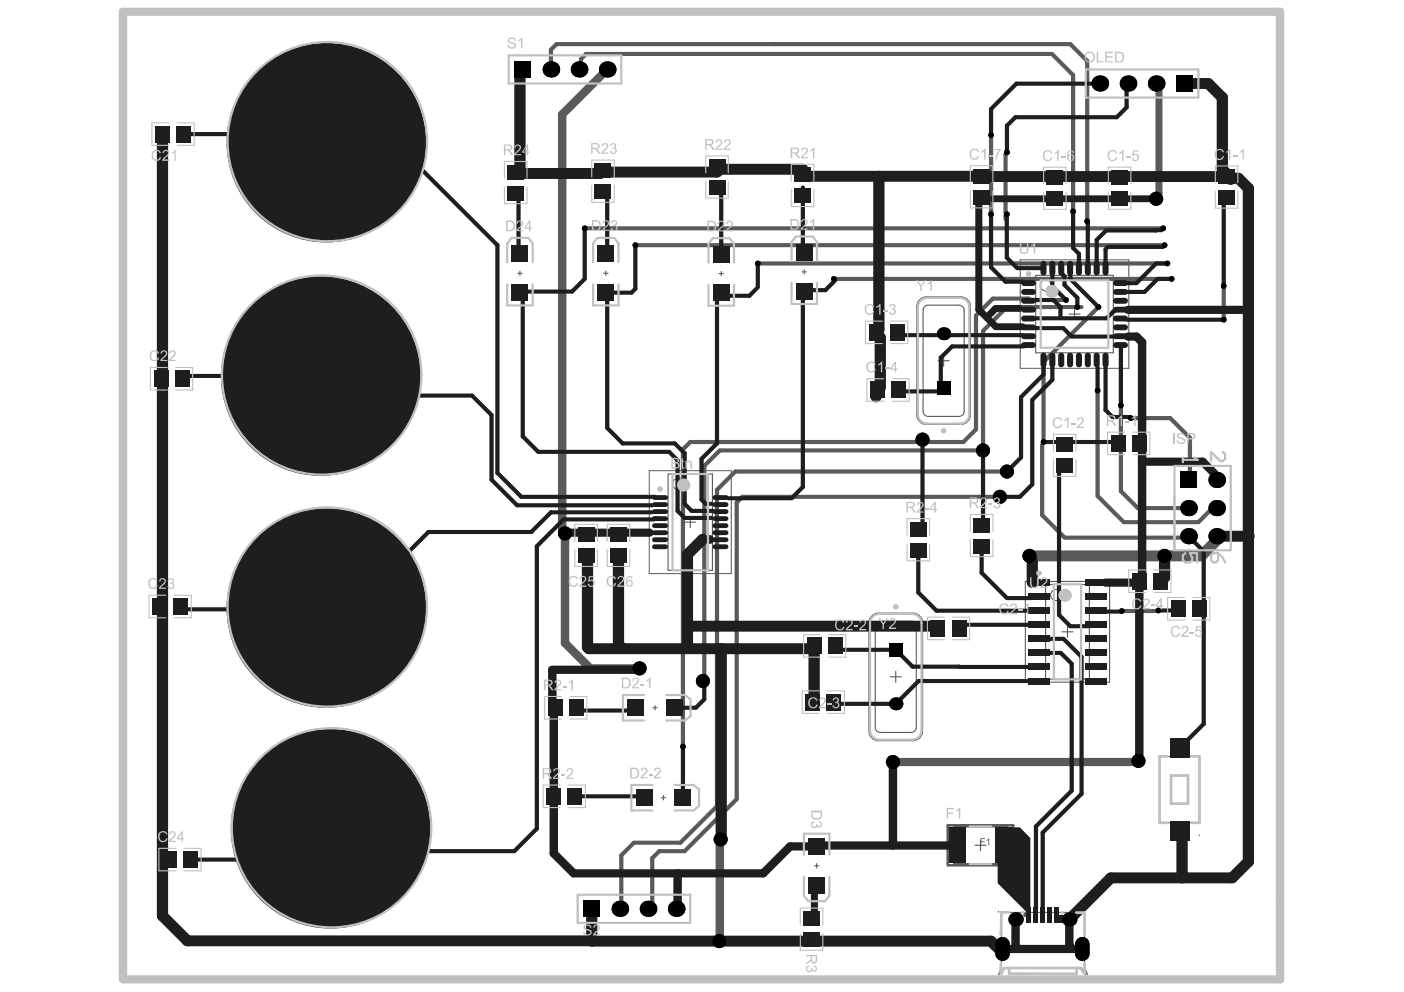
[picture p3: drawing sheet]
<svg xmlns="http://www.w3.org/2000/svg" width="297mm" height="210mm" viewBox="0 0 297 210" stroke-linecap="round" stroke-linejoin="round" font-family="sans-serif">
<path d="M206.3 178.9h2.3M207.4 177.7v2.3" fill="none" stroke="#5a5a5a" stroke-width=".23"/>
<g fill="#5a5a5a">
<path d="M248.4 175.8h2.3v.9h-2.3z"/>
<path d="M248.4 174.1h2.3v1.7h-2.3z"/>
<path d="M248.4 157.4h2.3v.9h-2.3z"/>
<path d="M248.4 158.3h2.3v1.8h-2.3z"/>
<path d="M223.3 192.9h.6v2.4h-.6z"/>
<path d="M221.8 192.9h.6v2.4h-.6z"/>
<path d="M220.3 192.9h.5v2.4h-.5z"/>
<path d="M218.7 192.9h.6v2.4h-.6z"/>
<path d="M217.2 192.9h.6v2.4h-.6z"/>
<path d="M225.6 194.3h1.2v.5h-1.2z"/>
<path d="M214.3 194.3h1.1v.5h-1.1z"/>
<path d="M228.6 199.7h.7v2.2h-.7z"/>
<path d="M211.7 199.7h.8v2.2h-.8z"/>
<circle cx="253.8" cy="176.7" r=".15"/>
<circle cx="211.2" cy="192.9" r=".15"/>
</g>
<path d="M215.8 55h23v22.9h-23zM137.4 99.6h17.3v21.8h-17.3zM194 87.7a2.05 2.05 0 0 0 1.9 2.1h7.5a2.05 2.05 0 0 0 1.9-2.1v-22.7a2.06 2.06 0 0 0-1.9-2.2h-7.5a2.05 2.05 0 0 0-1.9 2.2v22.7M195.2 131.8v22.8a2.05 2.05 0 0 1-1.9 2.1h-7.5a2.05 2.05 0 0 1-2-2.1M195.2 131.9a2.05 2.05 0 0 0-1.9-2.2h-7.5a2.05 2.05 0 0 0-2 2.1v22.8M245.3 160h8.5v14.1h-8.5zM211.9 193.1h17.5v11.6l.6 1.5h-.5l-.7-1.4h-.9v1.4h-14.5v-1.4h-.9l-.7 1.4h-.6l.7-1.5z" fill="none" stroke="#5a5a5a" stroke-width=".21"/>
<g fill="none" stroke="#5a5a5a" stroke-width=".23">
<path d="M219.1 58.3h16.4v16.4h-16.4zM194.8 63.6l.8-.5 .5-.1h7.1a1.93 1.93 0 0 1 1.9 2v22.7a1.93 1.93 0 0 1-1.9 1.9h-7.1a1.93 1.93 0 0 1-1.9-1.9v-22.7l.1-.5zM198.5 76.3h2.3M199.6 75.2v2.3M204 65.6v21.5M204 65.6a1.05 1.05 0 0 0-1.1-1h-6.5a1.05 1.05 0 0 0-1.1 1v21.5a1.05 1.05 0 0 0 1.1 1h6.5a1.05 1.05 0 0 0 1.1-1M226.2 66.5h2.3M227.3 65.3v2.3M203.2 89.6h.1M141.3 100.3h9.4v20.4h-9.4zM144.9 110.5h2.3M146 109.3v2.4"/>
<path d="M184.6 130.5l.9-.5 .5-.1h7a1.93 1.93 0 0 1 2 1.9v22.8a1.93 1.93 0 0 1-2 1.9h-7a1.93 1.93 0 0 1-1.9-1.9v-22.8v-.5zM185.4 131.9l.8-.5h6.6a1.05 1.05 0 0 1 1.1 1.1v21.4a1.05 1.05 0 0 1-1.1 1.1h-6.6a1.05 1.05 0 0 1-1-1.1v-21.4zM186 129.9h.1M216.9 123h17.9v21.3h-17.9zM221.2 123.7h9.3v20h-9.3zM224.7 133.7h2.3M225.8 132.5v2.4M188.3 143.2h2.4M189.5 142v2.4"/>
<circle cx="221.2" cy="60.4" r="1.17"/>
<circle cx="143.5" cy="102.4" r="1.17"/>
<circle cx="223.4" cy="125.9" r="1.17"/>
</g>
<g fill="none" stroke="#5a5a5a" stroke-width=".46">
<path d="M200.5 174.6h13.9v8.5h-13.9z"/>
<circle cx="217" cy="193.6" r=".23"/>
</g>
<g fill="#5a5a5a">
<path d="M207.4 177.4h1v.1h-.8v.5h.7v.2h-.7v.7h-.2z"/>
<path d="M208.8 177.7l.5-.3v1.5h-.2v-1.2l-.3 .3z"/>
</g>
<path d="M200.5 174.6h13.9v8.5h-13.9zM201.9 174.9h11.1v7.9h-11.1z" fill="none" stroke="#5a5a5a" stroke-width=".46"/>
<g fill="none" stroke="#5a5a5a" stroke-width=".23">
<path d="M109.5 57.8h1M110 57.4v.9M127.7 57.8h.9M128.2 57.4v.9M152.1 57.9h1M152.6 57.4v1M169.7 57.5h.9M170.2 57.1v.9M138.1 149.8h1M138.6 149.3v.9M139.9 168.8h.9M140.4 168.3v1"/>
<path d="M172.3 183.2h.9M172.8 182.7v1"/>
</g>
<g fill="none" stroke="#5a5a5a" stroke-width=".88">
<path d="M116.6 14.7v-4.2l1.1-1.2h108.7l3.6 3.6v33.9M122.5 14.7l.4-.4v-1.8l1.1-1.1h98.6l4.4 4.5v28.8M209.7 28.6v16.7M212.9 32.2l.1 .2-.3 .2v12.4l.3 .2M123.7 48.3h122.4M213 45.2h.1M213 45.2l-.1 .1M213 45.3l-.3 .4v.6M225.5 63.5h-7.6l-.3-.3h-7.5l-3.6 3.6v24.1l-2.7 2.6h-57.8l-1.5 1.6v62.9M228.8 65h-15.8l-5 5v25.3h-55.7l-3.3 3.3v45.2l-.3 .3M232.4 65l-11.6 11.6v16.9M258.9 60.5v7.1"/>
<path d="M195.2 93v.5M213 99.8h-57.4l-3.9 3.8v67l-7.7 7.7h-9.9l-2.7 2.7v10.4M220.5 94.1v14.9l4.7 4.8h26M232.2 82.6v22.4l5.6 5.5h15.7l3-3h.9M237.1 85.8v18.1l3.6 3.6h10.8M239.2 88.5h8.4l4.2 4.1v8.1M211.5 105.1h-54.4l-1.2 1.2v62.8l-11.1 11h-5.3l-1.5 1.5v10.4M245.1 129.2l-.1 .1h-7.7"/>
</g>
<path d="M127.6 15.6l-8.7 8.6v88.7M119.5 112.9v23.2l5.4 5.3h10.4M152.3 177.7l-.1 21.4M188.9 161.2h50.5" fill="none" stroke="#5a5a5a" stroke-width="1.8"/>
<path d="M257.7 114.1l-3.6 3.5h-36.3" fill="none" stroke="#5a5a5a" stroke-width="2.3"/>
<path d="M245.2 18.3v22.6l-.3 .3" fill="none" stroke="#5a5a5a" stroke-width="1.5"/>
<circle cx="163.7" cy="9.3" r=".44" fill="#5a5a5a"/>
<path d="M134.4 51.9h112M160.3 55.7h86.7M176.4 59h71.5" fill="none" stroke="#5a5a5a" stroke-width=".88"/>
<g fill="#000">
<circle cx="116.6" cy="14.7" r="1.73"/>
<circle cx="122.5" cy="14.7" r="1.73"/>
<circle cx="128.5" cy="14.7" r="1.73"/>
<circle cx="232.7" cy="17.7" r="1.73"/>
<circle cx="238.6" cy="17.7" r="1.73"/>
<circle cx="244.6" cy="17.7" r="1.73"/>
<circle cx="209.7" cy="28.6" r=".6"/>
<circle cx="213" cy="32.2" r=".6"/>
<circle cx="123.7" cy="48.3" r=".6"/>
<circle cx="134.4" cy="51.9" r=".6"/>
<circle cx="160.3" cy="55.7" r=".6"/>
<circle cx="176.4" cy="59" r=".6"/>
<circle cx="209.7" cy="45.3" r=".6"/>
<circle cx="213" cy="45.3" r=".6"/>
<circle cx="227" cy="44.7" r=".6"/>
<circle cx="230" cy="46.8" r=".6"/>
<circle cx="244.6" cy="42.1" r="1.49"/>
<circle cx="246.1" cy="48.3" r=".6"/>
<circle cx="246.4" cy="51.9" r=".6"/>
<circle cx="247" cy="55.7" r=".6"/>
<circle cx="247.9" cy="59" r=".6"/>
<circle cx="199.6" cy="70.6" r="1.39"/>
<circle cx="225.5" cy="63.5" r=".6"/>
<circle cx="227.9" cy="65" r=".6"/>
<circle cx="232.4" cy="65" r=".6"/>
<circle cx="258.9" cy="67.6" r=".6"/>
<circle cx="258.9" cy="60.5" r=".6"/>
<circle cx="195.2" cy="93" r="1.49"/>
<circle cx="208" cy="95.3" r="1.49"/>
<circle cx="213" cy="99.8" r="1.49"/>
<circle cx="220.8" cy="93.5" r=".6"/>
<circle cx="232.2" cy="82.6" r=".6"/>
<circle cx="237.1" cy="85.8" r=".6"/>
<circle cx="239.2" cy="88.5" r=".6"/>
<circle cx="119.5" cy="112.9" r="1.49"/>
<circle cx="211.6" cy="105.1" r="1.49"/>
<circle cx="217.8" cy="117.6" r="1.49"/>
<circle cx="246.4" cy="117.6" r="1.49"/>
<circle cx="251.5" cy="113.5" r="1.73"/>
<circle cx="251.5" cy="107.5" r="1.73"/>
<circle cx="257.4" cy="113.5" r="1.73"/>
<circle cx="257.4" cy="101.6" r="1.73"/>
<circle cx="257.4" cy="107.5" r="1.73"/>
<circle cx="237.3" cy="129.3" r=".6"/>
<circle cx="245.1" cy="129.2" r=".6"/>
<circle cx="135.3" cy="141.4" r="1.49"/>
<circle cx="144.5" cy="158" r=".6"/>
<circle cx="148.7" cy="144.1" r="1.49"/>
<circle cx="189.5" cy="148.9" r="1.39"/>
<circle cx="152.5" cy="177.6" r="1.49"/>
<circle cx="188.9" cy="161.2" r="1.49"/>
<circle cx="240.9" cy="161" r="1.49"/>
<circle cx="131.1" cy="192.3" r="1.73"/>
<circle cx="137.1" cy="192.3" r="1.73"/>
<circle cx="143.1" cy="192.3" r="1.73"/>
<circle cx="152.2" cy="199.1" r="1.49"/>
<circle cx="214.9" cy="194.5" r="1.5"/>
<circle cx="226.2" cy="194.5" r="1.5"/>
</g>
<path d="M212.1 199.7v2.2M229 199.7v2.2" fill="none" stroke="#000" stroke-width="3"/>
<g fill="#000">
<path d="M108.8 12.9h3.6v3.5h-3.6z" fill-rule="evenodd"/>
<path d="M248.8 15.9h3.5v3.5h-3.5z" fill-rule="evenodd"/>
<path d="M198.2 80.6h2.8v2.9h-2.8z" fill-rule="evenodd"/>
<path d="M249.7 99.8h3.5v3.5h-3.5z" fill-rule="evenodd"/>
<path d="M188.1 136.1h2.8v2.8h-2.8z" fill-rule="evenodd"/>
<path d="M123.4 190.5h3.5v3.6h-3.5z" fill-rule="evenodd"/>
</g>
<g fill="#1e1e1e">
<path d="M211.1 175.2l4.6-.2 2.3 2.3v15.6h-.9l-6-6z"/>
<circle cx="69.9" cy="175.4" r="21.1"/>
<circle cx="69.1" cy="128.7" r="21.1"/>
<circle cx="67.9" cy="79.6" r="21.1"/>
<circle cx="69.1" cy="30.2" r="21.1"/>
</g>
<path d="M232.2 77.7v4.9M233.9 76.2v10.6l1.5 1.4h3.6l.2 .3M251.5 113.5l3.2 3.2v36.5l-5.2 5.1M237.3 129.3l-.1 .1h-4.3M245.1 129.2h4.5" fill="none" stroke="#1e1e1e" stroke-width=".88"/>
<circle cx="237.1" cy="73.2" r=".44" fill="#1e1e1e"/>
<path d="M237.1 73.2v12.6M228.8 139v29l-8.2 8.2v16.9M226.7 167.3l-7.5 7.6v17.6" fill="none" stroke="#1e1e1e" stroke-width=".88"/>
<path d="M223.2 42.1h21.4" fill="none" stroke="#1e1e1e" stroke-width="1.5"/>
<path d="M119.7 112.7h17.7M116.9 141.7v8.7l.3 .3M214.9 194.5v5.7l.2 .2M223.9 194.4l2.3 .1v5.5l.2 .2M212.1 200.8h16.9" fill="none" stroke="#1e1e1e" stroke-width="1.8"/>
<path d="M250.1 185.8h-15.1l-8.8 8.7" fill="none" stroke="#1e1e1e" stroke-width="2.3"/>
<circle cx="229" cy="200.8" r=".88" fill="#1e1e1e"/>
<g fill="none" stroke="#1e1e1e" stroke-width="2.3">
<path d="M110 14.7v20.8M250.6 17.7h5l3 2.9v15.2l.6 .6M34.4 28.4v165.4l5.3 5.3h85.5M127.3 36.4l-.3 .3h-17.3M152 36.1l-.3 .3h-23.8M152.3 35.8h17.6M170.3 37.3h37.4M185.9 37.3v32.4l-.6 .6v.3l.9 .9v10.4l-.5 .6M209.5 37.4h50l.3 .3h2.2l2.1 2.1v142.5l-3.4 3.5h-10.6l-.1-10.5M260.1 37.7l.3 .3M185.3 82.5v1.5M124.3 117.9v19.1l.3 .3h47.1l.5 .5v10.5"/>
<path d="M130.8 118.5v17.9l.6 .6M148.7 114.1l-3.3 3.2v19.7M218.4 118.8v4.5M246.4 117.6v4.7M257.4 113.5h6.9M145.7 132.5h51M152.6 137.3v39.2M125.2 199.1h84.4l1.7 1.6M125.2 192.3v6.8"/>
</g>
<g fill="none" stroke="#1e1e1e" stroke-width="1.8">
<path d="M238.6 71.2h1.8l1.2 1.2v20.2M238.6 65.6h25.5M241.6 94.7v26.8l-.6 .6M241.6 97.7h12.8l2.7 2.7M148.7 114.1l1.5 .1M217.8 118.2l.6 .6M233.9 123.3h6.2M241 123v37M117.2 150.7v29.9l4.2 4.2h40.1l5.7-5.7h5.6M135.3 141.4l-.2 .3h-.9h-17.3M173.3 178.9h28.6M188.9 161.2v17.7"/>
<path d="M143.4 184.8v6.9"/>
</g>
<path d="M207.1 42.1v23.4l3.6 3.6h5.6M210.1 42.1h13.1M215.7 65.3h-5l-1.5 1.5M119.7 112.7l-.2 .2M172.3 187.5v6.3" fill="none" stroke="#1e1e1e" stroke-width="1.5"/>
<g fill="none" stroke="#1e1e1e" stroke-width=".88">
<path d="M231.4 17.7h-16.4l-5.3 5.4v5.5M238.4 18.3v4.4l-2.1 2.1h-21.5l-1.8 1.8v5.6M38.8 28.4h18.8M75 21.7l30.2 30.2v48.2l5.1 5h28.3M152.6 39.7v15.2l.3 .3M169.9 39.7v13.1l.3 .3M109.7 41.2v11.9M123.7 48.3v10.7l-2.7 2.7h-10.4M128.5 40.9v12.5l-.3 .3M134.4 51.9v9.2l-.8 .8h-5.4M160.3 55.7v5.1M176.7 59.3l-2.1 2.1h-4.1"/>
<path d="M209.7 45.3v11.2l3 3.1h3.9M213 45.3v9.2l2.2 2.2h5.6M222.6 57.8v2.8l2.9 2.9M224.5 56.7v1.1l.7 .7v1.8l2.7 2.7v2M226.4 57.5l.1 1.6 5.9 5.9M227 44.7v7.8l1.3 1.2v3M230.1 47.3v9.4M246.1 48.3l-.4 .4-1.2 .1h-10.5l-2 2v5.9M246.4 51.9l-.4 .3h-11.6l-.5 .6v3.9M247 55.7h-2.4l-4.2 4.2h-2.6M247.9 59h-3l-2.8 2.8h-4.3M259.2 42.4l-.3 .3v17.8"/>
<path d="M38.8 79.5h16.4l.3 .3M110.6 62.3v30l3.3 3.3h27.7l1.8 1.8v10.7l1.4 1.5h5.7M128.5 62.9v27.7l3.2 3.2h11.1l2 2.1v10.7l1.5 1.5h4.5M152.6 62l-.9 .9v30.9l-3.3 3.3v8.6l.9 .9h1.2M160 61.1l-1.5 1.5h-5M169.9 62.9v40.1l-2.4 2.4h-13.4M189.2 70.6l.3 .3h27.1M216.6 73.3h-15.2l-2.4 2.4v5.8l.6 .6M218.6 63.7v-.2h4.3l1.5 1.5v2.1M218.7 69.4h6.3l1.7 1.8h9.3M220.8 76.2v3.1l-4.8 4.7v12.8l-3 3M222.6 76.2v4.2l-4.2 4.2v17.9l-2.6 2.6h-4.3"/>
<path d="M237.1 65.5h-1.1l-1.9 1.8h-15.4M238.4 67.6h20.5M77.8 83.7h22.1l4.1 4.1v13.7l5.4 5.4h28.6M191 82.8h8.6M195.2 93v18.1M208 95.3v14.9M220.8 93.5h7.4M224.1 98.9v31.2l2.3 2.4h4.2M228.6 93.5h7.7l.6 .6M138 108.4h-21.4l-4.2 4.2h-21.8l-8.6 8.6M139.6 109.7h-1.2l-.1 .2h-19l-5.7 5.7v59.7l-4.8 4.8h-23.2l-.3 .3M194.3 117.6v7.8l3.8 3.8h20"/>
<path d="M207.7 116.5v4.7l5.3 5.4h5.4M58.8 128.3l-.6 .6h-20.3M177.7 137.5h11.8l3.6 3.6h26.7M202.5 132.2h17.3M219.8 138.2h4.6l2.3 2.3v26.8M219.8 135.2h5.2l3.8 3.8M134.5 149.8l-.6 .6h-11.4M144.5 158v10.2M148.7 144.1l.3 .3v3.6l-1.8 1.8h-4.5M218.4 144.1h-24.1l-4.8 4.8h-12.7M121.6 168.5h14.4M39.8 181.9h48.2"/>
</g>
<g fill="#000">
<circle cx="116.6" cy="14.7" r="1.73"/>
<circle cx="122.5" cy="14.7" r="1.73"/>
<circle cx="128.5" cy="14.7" r="1.73"/>
<circle cx="232.7" cy="17.7" r="1.73"/>
<circle cx="238.6" cy="17.7" r="1.73"/>
<circle cx="244.6" cy="17.7" r="1.73"/>
<circle cx="209.7" cy="28.6" r=".6"/>
<circle cx="213" cy="32.2" r=".6"/>
<circle cx="123.7" cy="48.3" r=".6"/>
<circle cx="134.4" cy="51.9" r=".6"/>
<circle cx="160.3" cy="55.7" r=".6"/>
<circle cx="176.4" cy="59" r=".6"/>
<circle cx="209.7" cy="45.3" r=".6"/>
<circle cx="213" cy="45.3" r=".6"/>
<circle cx="227" cy="44.7" r=".6"/>
<circle cx="230" cy="46.8" r=".6"/>
<circle cx="244.6" cy="42.1" r="1.49"/>
<circle cx="246.1" cy="48.3" r=".6"/>
<circle cx="246.4" cy="51.9" r=".6"/>
<circle cx="247" cy="55.7" r=".6"/>
<circle cx="247.9" cy="59" r=".6"/>
<circle cx="199.6" cy="70.6" r="1.39"/>
<circle cx="225.5" cy="63.5" r=".6"/>
<circle cx="227.9" cy="65" r=".6"/>
<circle cx="232.4" cy="65" r=".6"/>
<circle cx="258.9" cy="67.6" r=".6"/>
<circle cx="258.9" cy="60.5" r=".6"/>
<circle cx="195.2" cy="93" r="1.49"/>
<circle cx="208" cy="95.3" r="1.49"/>
<circle cx="213" cy="99.8" r="1.49"/>
<circle cx="220.8" cy="93.5" r=".6"/>
<circle cx="232.2" cy="82.6" r=".6"/>
<circle cx="237.1" cy="85.8" r=".6"/>
<circle cx="239.2" cy="88.5" r=".6"/>
<circle cx="119.5" cy="112.9" r="1.49"/>
<circle cx="211.6" cy="105.1" r="1.49"/>
<circle cx="217.8" cy="117.6" r="1.49"/>
<circle cx="246.4" cy="117.6" r="1.49"/>
<circle cx="251.5" cy="113.5" r="1.73"/>
<circle cx="251.5" cy="107.5" r="1.73"/>
<circle cx="257.4" cy="113.5" r="1.73"/>
<circle cx="257.4" cy="101.6" r="1.73"/>
<circle cx="257.4" cy="107.5" r="1.73"/>
<circle cx="237.3" cy="129.3" r=".6"/>
<circle cx="245.1" cy="129.2" r=".6"/>
<circle cx="135.3" cy="141.4" r="1.49"/>
<circle cx="144.5" cy="158" r=".6"/>
<circle cx="148.7" cy="144.1" r="1.49"/>
<circle cx="189.5" cy="148.9" r="1.39"/>
<circle cx="152.5" cy="177.6" r="1.49"/>
<circle cx="188.9" cy="161.2" r="1.49"/>
<circle cx="240.9" cy="161" r="1.49"/>
<circle cx="131.1" cy="192.3" r="1.73"/>
<circle cx="137.1" cy="192.3" r="1.73"/>
<circle cx="143.1" cy="192.3" r="1.73"/>
<circle cx="152.2" cy="199.1" r="1.49"/>
<circle cx="214.9" cy="194.5" r="1.5"/>
<circle cx="226.2" cy="194.5" r="1.5"/>
</g>
<path d="M212.1 199.7v2.2M229 199.7v2.2" fill="none" stroke="#000" stroke-width="3"/>
<g fill="#000">
<path d="M108.8 12.9h3.6v3.5h-3.6z" fill-rule="evenodd"/>
<path d="M248.8 15.9h3.5v3.5h-3.5z" fill-rule="evenodd"/>
<path d="M198.2 80.6h2.8v2.9h-2.8z" fill-rule="evenodd"/>
<path d="M249.7 99.8h3.5v3.5h-3.5z" fill-rule="evenodd"/>
<path d="M188.1 136.1h2.8v2.8h-2.8z" fill-rule="evenodd"/>
<path d="M123.4 190.5h3.5v3.6h-3.5z" fill-rule="evenodd"/>
</g>
<g fill="#1e1e1e">
<path d="M247.7 127.1h3.1v3.5h-3.1z" fill-rule="evenodd"/>
<path d="M252.2 127.1h3v3.5h-3z" fill-rule="evenodd"/>
<path d="M247.4 156.2h4.3v4.2h-4.3z" fill-rule="evenodd"/>
<path d="M247.4 173.7h4.3v4.3h-4.3z" fill-rule="evenodd"/>
<path d="M217 192h1v3.3h-1z" fill-rule="evenodd"/>
<path d="M218.5 192h1v3.3h-1z" fill-rule="evenodd"/>
<path d="M220.1 192h.9v3.3h-.9z" fill-rule="evenodd"/>
<path d="M221.6 192h.9v3.3h-.9z" fill-rule="evenodd"/>
<path d="M223.1 192h1v3.3h-1z" fill-rule="evenodd"/>
<path d="M239.5 92.1h3v3.5h-3z" fill-rule="evenodd"/>
<path d="M235 92.1h3.1v3.5h-3.1z" fill-rule="evenodd"/>
<path d="M210.6 175.1h3.5v7.5h-3.5z" fill-rule="evenodd"/>
<path d="M200.8 175.1h3.5v7.5h-3.5z" fill-rule="evenodd"/>
<path d="M169.9 197.3h3.6v3.1h-3.6z" fill-rule="evenodd"/>
<path d="M169.9 192.9h3.6v3h-3.6z" fill-rule="evenodd"/>
<path d="M171 177.3h3.5v3.6h-3.5z" fill-rule="evenodd"/>
<path d="M171 185.5h3.5v3.6h-3.5z" fill-rule="evenodd"/>
<path d="M229.7 143.4h4.4v1.4h-4.4z" fill-rule="evenodd"/>
<path d="M229.7 140.4h4.4v1.4h-4.4z" fill-rule="evenodd"/>
<path d="M229.7 137.5h4.4v1.4h-4.4z" fill-rule="evenodd"/>
<path d="M229.7 134.5h4.4v1.4h-4.4z" fill-rule="evenodd"/>
<path d="M229.7 131.5h4.4v1.4h-4.4z" fill-rule="evenodd"/>
<path d="M229.7 128.5h4.4v1.4h-4.4z" fill-rule="evenodd"/>
<path d="M229.7 125.6h4.4v1.4h-4.4z" fill-rule="evenodd"/>
<path d="M217.6 143.4h4.4v1.4h-4.4z" fill-rule="evenodd"/>
<path d="M217.6 140.4h4.4v1.4h-4.4z" fill-rule="evenodd"/>
<path d="M217.6 137.5h4.4v1.4h-4.4z" fill-rule="evenodd"/>
<path d="M217.6 134.5h4.4v1.4h-4.4z" fill-rule="evenodd"/>
<path d="M217.6 131.5h4.4v1.4h-4.4z" fill-rule="evenodd"/>
<path d="M217.6 128.5h4.4v1.4h-4.4z" fill-rule="evenodd"/>
<path d="M217.6 125.6h4.4v1.4h-4.4z" fill-rule="evenodd"/>
<path d="M217.6 122.6h4.4v1.4h-4.4z" fill-rule="evenodd"/>
<path d="M229.7 122.6h4.4v1.4h-4.4z" fill-rule="evenodd"/>
<path d="M201.4 131.2h3v3.5h-3z" fill-rule="evenodd"/>
<path d="M196.9 131.2h3.1v3.5h-3.1z" fill-rule="evenodd"/>
<path d="M174.9 146.8h3v3.5h-3z" fill-rule="evenodd"/>
<path d="M170.4 146.8h3.1v3.5h-3.1z" fill-rule="evenodd"/>
<path d="M175.2 134.9h3v3.5h-3z" fill-rule="evenodd"/>
<path d="M170.7 134.9h3.1v3.5h-3.1z" fill-rule="evenodd"/>
</g>
<g fill="none" stroke="#1e1e1e" stroke-width="1">
<path d="M138.5 115.7h2.3M138.5 114.2h2.3M138.5 112.7h2.3M138.5 111.2h2.3M138.5 109.7h2.3M138.5 108.3h2.3M138.5 106.8h2.3M138.5 105.3h2.3M151.3 115.7h2.3M151.3 114.2h2.3M151.3 112.7h2.3M151.3 111.2h2.3"/>
<path d="M151.3 109.7h2.3M151.3 108.3h2.3M151.3 106.8h2.3M151.3 105.3h2.3"/>
</g>
<g fill="#1e1e1e">
<path d="M32.9 26.6h3v3.5h-3z" fill-rule="evenodd"/>
<path d="M37.3 26.6h3.1v3.5h-3.1z" fill-rule="evenodd"/>
<path d="M244 121.2h3v3.5h-3z" fill-rule="evenodd"/>
<path d="M239.5 121.2h3.1v3.5h-3.1z" fill-rule="evenodd"/>
<path d="M122.2 116.1h3.6v3h-3.6z" fill-rule="evenodd"/>
<path d="M122.2 111.6h3.6v3.1h-3.6z" fill-rule="evenodd"/>
<path d="M129.1 116.1h3.5v3h-3.5z" fill-rule="evenodd"/>
<path d="M129.1 111.7h3.5v3h-3.5z" fill-rule="evenodd"/>
<path d="M38.8 180.1h3v3.5h-3z" fill-rule="evenodd"/>
<path d="M34.3 180.1h3.1v3.5h-3.1z" fill-rule="evenodd"/>
<path d="M235.1 40.5h3.5v3.1h-3.5z" fill-rule="evenodd"/>
<path d="M221.4 40.5h3.5v3.1h-3.5z" fill-rule="evenodd"/>
<path d="M205.9 40.2h3.5v3.1h-3.5z" fill-rule="evenodd"/>
</g>
<path d="M216.7 65.5h1.8M216.7 69.3h1.8M236.1 71.1h1.9" fill="none" stroke="#1e1e1e" stroke-width="1.3"/>
<g fill="#1e1e1e">
<path d="M115.9 148h3.1v3.5h-3.1z" fill-rule="evenodd"/>
<path d="M115.6 166.7h3.1v3.6h-3.1z" fill-rule="evenodd"/>
<path d="M221.4 36.1h3.5v3h-3.5z" fill-rule="evenodd"/>
</g>
<path d="M228.3 55.8v1.9" fill="none" stroke="#1e1e1e" stroke-width="1.3"/>
<g fill="#1e1e1e">
<path d="M32.5 78.4h3.1v3.5h-3.1z" fill-rule="evenodd"/>
<path d="M37 78.4h3v3.5h-3z" fill-rule="evenodd"/>
<path d="M32.2 126.6h3.1v3.5h-3.1z" fill-rule="evenodd"/>
<path d="M36.7 126.6h3v3.5h-3z" fill-rule="evenodd"/>
<path d="M168 39.9h3.6v3.1h-3.6z" fill-rule="evenodd"/>
<path d="M168 35.5h3.6v3h-3.6z" fill-rule="evenodd"/>
<path d="M107.4 39.3h3.5v3.1h-3.5z" fill-rule="evenodd"/>
<path d="M107.4 34.9h3.5v3h-3.5z" fill-rule="evenodd"/>
<path d="M149.9 38.2h3.6v3h-3.6z" fill-rule="evenodd"/>
<path d="M149.9 33.7h3.6v3.1h-3.6z" fill-rule="evenodd"/>
<path d="M125.8 39h3.5v3.1h-3.5z" fill-rule="evenodd"/>
<path d="M125.8 34.6h3.5v3h-3.5z" fill-rule="evenodd"/>
<path d="M257.7 35.8h3.6v3.1h-3.6z" fill-rule="evenodd"/>
<path d="M257.7 40.3h3.6v3h-3.6z" fill-rule="evenodd"/>
<path d="M235.1 36.1h3.5v3h-3.5z" fill-rule="evenodd"/>
<path d="M205.9 35.8h3.5v3h-3.5z" fill-rule="evenodd"/>
<path d="M120.1 166.7h3v3.6h-3z" fill-rule="evenodd"/>
<path d="M108.2 60.2h3.6v3.5h-3.6z" fill-rule="evenodd"/>
<path d="M108.2 52h3.6v3.5h-3.6z" fill-rule="evenodd"/>
<path d="M126.4 60.2h3.5v3.5h-3.5z" fill-rule="evenodd"/>
<path d="M126.4 52h3.5v3.5h-3.5z" fill-rule="evenodd"/>
<path d="M150.8 60.2h3.5v3.6h-3.5z" fill-rule="evenodd"/>
<path d="M150.8 52h3.5v3.6h-3.5z" fill-rule="evenodd"/>
<path d="M168.4 59.9h3.5v3.5h-3.5z" fill-rule="evenodd"/>
<path d="M168.4 51.7h3.5v3.5h-3.5z" fill-rule="evenodd"/>
</g>
<g fill="none" stroke="#1e1e1e" stroke-width="1.3">
<path d="M216.7 59.9h1.8M220.8 55.8v1.9M222.6 55.8v1.9M224.5 55.8v1.9M226.4 55.8v1.9M230.1 55.8v1.9M232 55.8v1.9M233.9 55.8v1.9M236.1 59.9h1.9M216.7 61.8h1.8M216.7 63.6h1.8M216.7 67.4h1.8"/>
<path d="M216.7 73h1.8M216.7 71.1h1.8M220.8 75.2v1.9M222.6 75.2v1.9M224.5 75.2v1.9M226.4 75.2v1.9M228.3 75.2v1.9M230.1 75.2v1.9M232 75.2v1.9M233.9 75.2v1.9M236.1 61.8h1.9M236.1 63.6h1.9"/>
<path d="M236.1 65.5h1.9M236.1 67.4h1.9M236.1 69.3h1.9M236.1 73h1.9"/>
</g>
<g fill="#1e1e1e">
<path d="M223.5 97.1h3.5v3h-3.5z" fill-rule="evenodd"/>
<path d="M223.5 92.6h3.5v3h-3.5z" fill-rule="evenodd"/>
<path d="M188.3 68.6h3v3.5h-3z" fill-rule="evenodd"/>
<path d="M183.8 68.6h3.1v3.5h-3.1z" fill-rule="evenodd"/>
<path d="M188.6 80.8h3v3.5h-3z" fill-rule="evenodd"/>
<path d="M184.1 80.8h3.1v3.5h-3.1z" fill-rule="evenodd"/>
<path d="M132.7 148h3.5v3.5h-3.5z" fill-rule="evenodd"/>
<path d="M140.9 148h3.6v3.5h-3.6z" fill-rule="evenodd"/>
<path d="M205.9 109.6h3.5v3h-3.5z" fill-rule="evenodd"/>
<path d="M205.9 114h3.5v3.1h-3.5z" fill-rule="evenodd"/>
<path d="M120.4 148h3v3.5h-3z" fill-rule="evenodd"/>
<path d="M134.5 167h3.5v3.6h-3.5z" fill-rule="evenodd"/>
<path d="M142.7 167h3.5v3.6h-3.5z" fill-rule="evenodd"/>
<path d="M192.5 110.5h3.5v3h-3.5z" fill-rule="evenodd"/>
<path d="M192.5 114.9h3.5v3.1h-3.5z" fill-rule="evenodd"/>
</g>
<path d="M237.9 91.4h-3.6v4.8h3.6M239.7 91.4h3.6v4.8h-3.6M199.8 130.6h-3.6v4.8h3.6M201.6 130.6h3.5v4.8h-3.5M250.6 126.4h-3.6v4.8h3.6M252.4 126.4h3.6v4.8h-3.6M169.3 195.7v-3.6h4.8v3.6M169.3 197.5v3.6h4.8v-3.6" fill="none" stroke="#c0c0c0" stroke-width=".23"/>
<path d="M246.9 160h-1.6v14.1h1.6M247.8 164.1h3.5v5.9h-3.5zM252.2 160h1.6v14.1h-1.6M211.7 193h1.7M211.9 193.1l-.1 4.6v-.4M216.3 193.1h.2M224.6 193.1h.2M227.7 193.1h1.8v4.6M211.8 203.9l-.1 2.2 .8-1.2 1-.1M213.5 204.8v1.2l14.3 .1v-1.3M229.5 203.9v2.1l-1-1.2h-15" fill="none" stroke="#c0c0c0" stroke-width=".59"/>
<path d="M184.1 131.8v22.8M186 129.9h7M195 131.8v22.8M223 123.6h5.7v20.2h-5.7zM186 156.5h7M205.2 174.9h4.5M170.1 180.9v-4.5h5.4v4.5M170.1 185.5v4l.9 1.2h3.5l1-1.2v-4M205.2 182.8h4.5" fill="none" stroke="#c0c0c0" stroke-width=".46"/>
<circle cx="186" cy="129.9" r=".23" fill="#c0c0c0"/>
<g fill="none" stroke="#c0c0c0" stroke-width=".23">
<path d="M35.7 26h-3.6v4.8h3.6M37.5 26h3.6v4.8h-3.6M121.6 114.5v-3.6h4.8v3.6M121.6 116.3v3.6h4.8v-3.6M128.5 114.5v-3.6h4.7v3.6M128.5 116.3v3.6h4.7v-3.6M173.6 134.3h-3.6v4.7h3.6M175.4 134.3h3.5v4.7h-3.5M242.4 120.6h-3.6v4.8h3.6M244.2 120.6h3.5v4.8h-3.5M173.3 146.2h-3.6v4.7h3.6M175.1 146.2h3.5v4.7h-3.5"/>
<path d="M37.2 179.5h-3.6v4.8h3.6M39 179.5h3.5v4.8h-3.5"/>
</g>
<path d="M142.3 100.3h7.5v20.4h-7.5zM122.2 189.3h23.8v6h-23.8z" fill="none" stroke="#c0c0c0" stroke-width=".46"/>
<circle cx="203.2" cy="89.6" r=".23" fill="#c0c0c0"/>
<g fill="none" stroke="#c0c0c0" stroke-width=".46">
<path d="M107.6 11.7h23.8v6h-23.8zM229.7 14.7h23.8v5.9h-23.8zM107.3 55.5v-4l.9-1.2h3.6l.9 1.2v4M125.5 55.5v-4l.9-1.2h3.5l1 1.2v4M149.9 55.6v-4l.9-1.2h3.5l1 1.2v4M167.5 55.2v-4l.9-1.2h3.5l1 1.2v4M167.5 59.9v4.4h5.4v-4.4M220.2 59.3h14.3v14.3h-14.3zM107.3 60.2v4.4h5.4v-4.4M125.5 60.2v4.4h5.4v-4.4M149.9 60.2v4.5h5.4v-4.5M194.2 65v22.7"/>
<path d="M196.1 63h7.1M205.1 65v22.7M196.1 89.6h7.1M248.5 98.6h11.9v17.8h-11.9zM136.2 147.1h-4.4v5.3h4.4M140.9 147.1h4l1.2 .9v3.5l-1.2 .9h-4M138 166.1h-4.4v5.4h4.4M142.7 166.1h4l1.2 .9v3.6l-1.2 .9h-4"/>
</g>
<g fill="none" stroke="#c0c0c0" stroke-width=".23">
<path d="M106.7 37.7v-3.5h4.8v3.5M106.7 39.5v3.6h4.8v-3.6M125.2 37.4v-3.5h4.8v3.5M125.2 39.2v3.6h4.8v-3.6M149.3 36.6v-3.6h4.8v3.6M149.3 38.3v3.6h4.8v-3.6M167.4 38.3v-3.5h4.8v3.5M205.3 38.6v-3.5h4.8v3.5M220.8 38.9v-3.5h4.7v3.5M234.5 38.9v-3.5h4.7v3.5M257.1 38.7v-3.6h4.8v3.6M167.4 40.1v3.6h4.8v-3.6"/>
<path d="M205.3 40.4v3.6h4.8v-3.6M220.8 40.7v3.6h4.7v-3.6M234.5 40.7v3.6h4.7v-3.6M257.1 40.5v3.5h4.8v-3.5M35.4 77.8h-3.6v4.7h3.6M37.2 77.8h3.6v4.7h-3.6M186.7 67.9h-3.6v4.8h3.6M188.5 67.9h3.5v4.8h-3.5M187 80.1h-3.6v4.8h3.6M188.8 80.1h3.5v4.8h-3.5M222.9 95.5v-3.6h4.7v3.6M222.9 97.2v3.6h4.7v-3.6"/>
<path d="M191.9 113.3v-3.6h4.8v3.6M191.9 115.1v3.6h4.8v-3.6M205.3 112.4v-3.5h4.8v3.5M205.3 114.2v3.6h4.8v-3.6M35.1 126h-3.6v4.7h3.6M36.9 126h3.6v4.7h-3.6M118.8 147.4h-3.6v4.7h3.6M120.6 147.4h3.6v4.7h-3.6M118.5 166.1h-3.6v4.8h3.6M120.3 166.1h3.6v4.8h-3.6"/>
</g>
<path d="M26 2.5h244.8v204.7h-244.8z" fill="none" stroke="#c0c0c0" stroke-width="1.8"/>
<path d="M250.3 96.8v1M250.3 97.3h2.9M258.7 95.6l.5 .5v1l-.5 .5h-.5l-2-2v2M250.8 117l-.5 .5v1l.5 .5h1l.4-.5v-.5l-.4-1h1.4v2M256.2 117.5l.5-.5h1v1.5l-.5 .5h-.5l-.5-.5zM257.7 117l1 1 .5 1" fill="none" stroke="#c0c0c0" stroke-width=".47"/>
<circle cx="253.2" cy="97.3" r=".23" fill="#c0c0c0"/>
<path d="M252.7 96.8l.5 .5" fill="none" stroke="#c0c0c0" stroke-width=".47"/>
<g fill="#c0c0c0">
<path d="M248.1 132.6l.6-.2a.82 .82 0 0 1 1 .7h-.3a.76 .76 0 0 0-1-.3 .76 .76 0 0 0-.4 1 .72 .72 0 0 0 .6 .7 .72 .72 0 0 0 .8-.6l.3 .1-.1 .2a1.04 1.04 0 0 1-1.3 .5 1.04 1.04 0 0 1-.6-1.3z"/>
<path d="M250.1 132.7l.7-.3a.7 .7 0 0 1 .7 .7 .7 .7 0 0 1-.5 .7l-.7 .7h1.2v.3h-1.6l.2-.5 .7-.7a.46 .46 0 0 0 .4-.5 .46 .46 0 0 0-.6-.4l-.3 .2v.3l-.3-.1z"/>
<path d="M251.7 133.8h.9v.2h-.9z"/>
<path d="M253.1 132.5h1.1v.2h-.9l-.1 .7a.76 .76 0 0 1 1.1 .3 .76 .76 0 0 1-.5 1.1 .76 .76 0 0 1-1-.6l.3-.1a.5 .5 0 0 0 .9 .3 .5 .5 0 0 0-.2-.9h-.3l-.6 .2z"/>
<path d="M170.7 204.4l.5-.1v.3a.46 .46 0 0 0-.4 .5 .46 .46 0 0 0 .6 .3 .46 .46 0 0 0 .2-.6l.3 .1a.41 .41 0 0 0 .3 .5 .41 .41 0 0 0 .5-.4 .41 .41 0 0 0-.5-.4v-.3l.2 .1a.62 .62 0 0 1 .4 .9 .62 .62 0 0 1-1 0 .7 .7 0 0 1-1.1 .3 .7 .7 0 0 1 0-1.1z"/>
<path d="M171.7 174l.5-.3v.3a.45 .45 0 0 0-.3 .6 .45 .45 0 0 0 .5 .3 .45 .45 0 0 0 .3-.6h.3a.39 .39 0 0 0 .2 .6 .39 .39 0 0 0 .5-.4 .39 .39 0 0 0-.4-.4v-.3l.4 .2a.61 .61 0 0 1 .1 .9 .61 .61 0 0 1-1-.1 .68 .68 0 0 1-.9 .3 .68 .68 0 0 1-.2-1z"/>
<path d="M200.3 170.9h1.5v.3h-1.2v.7h1.1v.3h-1.1v1h-.3z"/>
<path d="M202.3 171.5l.9-.6v2.3h-.3v-1.8l-.5 .4z"/>
<path d="M185.8 130.8h.4l.7 1 .6-1h.4l-.9 1.3v1h-.3v-1z"/>
<path d="M188.3 131l.6-.2a.7 .7 0 0 1 .7 .6 .7 .7 0 0 1-.5 .7l-.7 .7h1.2v.3h-1.6l.2-.5 .7-.6a.46 .46 0 0 0 .4-.6 .46 .46 0 0 0-.6-.3l-.3 .1v.3l-.3-.1z"/>
<path d="M193.9 59.3h.3l.7 1.1 .7-1.1h.3l-.9 1.3v1h-.3v-1z"/>
<path d="M196.3 59.9l.8-.6v2.3h-.3v-1.8l-.4 .3z"/>
<path d="M217.9 122.1h.3l.1 1.5a.57 .57 0 0 0 .6 .6 .57 .57 0 0 0 .5-.7v-1.4h.4l-.1 1.5a.9 .9 0 0 1-.9 .9 .9 .9 0 0 1-.9-1z"/>
<path d="M220.2 122.4h.1a.73 .73 0 0 1 1.2 .1 .73 .73 0 0 1-.4 1.1l-.6 .6h1.1v.2h-1.5l.1-.4 .7-.6a.51 .51 0 0 0 .4-.5 .51 .51 0 0 0-.5-.5l-.3 .2-.1 .3-.3-.1z"/>
<path d="M215.8 51.4h.3v1.3a.61 .61 0 0 0 .6 .7 .61 .61 0 0 0 .6-.7v-1.3h.3l-.1 1.6a.88 .88 0 0 1-1 .7 .88 .88 0 0 1-.7-1z"/>
<path d="M218.2 51.9l.8-.5v2.3h-.3v-1.8l-.5 .3z"/>
<path d="M123.5 195.9l.7-.3a.75 .75 0 0 1 .9 .7h-.3a.54 .54 0 0 0-.5-.4 .54 .54 0 0 0-.5 .4l.6 .3a.7 .7 0 0 1 .7 .9 .7 .7 0 0 1-1 .5 .82 .82 0 0 1-.8-.8h.3a.63 .63 0 0 0 .7 .5 .63 .63 0 0 0 .6-.5l-.6-.3a.69 .69 0 0 1-.8-1z"/>
<path d="M125.6 195.9l.3-.2 .5-.1a.71 .71 0 0 1 .6 .7 .71 .71 0 0 1-.5 .7l-.7 .7h1.2v.3h-1.6l.2-.5 .7-.7a.48 .48 0 0 0 .4-.5 .48 .48 0 0 0-.6-.4l-.3 .1v.3h-.3z"/>
<path d="M107.5 8.3l.4-.3h.5a.62 .62 0 0 1 .7 .6h-.3a.55 .55 0 0 0-.5-.4 .55 .55 0 0 0-.6 .4l.3 .3 .6 .1a.73 .73 0 0 1 .4 1 .73 .73 0 0 1-1.1 .2h-.1a.52 .52 0 0 1-.4-.7l.2 .1a.63 .63 0 0 0 .7 .5 .63 .63 0 0 0 .6-.6l-.8-.3a.6 .6 0 0 1-.6-.3 .6 .6 0 0 1 0-.6z"/>
<path d="M109.7 8.5l.8-.5v2.2h-.3v-1.8l-.4 .4z"/>
<path d="M108.9 30.9l.4-.3a.75 .75 0 0 1 .9 .5 .75 .75 0 0 1-.4 .9l-.7 .6h1.1v.2h-1.4l.1-.4 .8-.7a.48 .48 0 0 0 .2-.6 .48 .48 0 0 0-.7-.2l-.1 .4-.3-.1z"/>
<path d="M127.3 30.6l.5-.3a.75 .75 0 0 1 .9 .5 .75 .75 0 0 1-.5 .9l-.6 .6h1.1v.2h-1.5l.2-.4 .8-.7a.48 .48 0 0 0 .1-.6 .48 .48 0 0 0-.6-.2l-.2 .4-.2-.1z"/>
<path d="M129.1 30.6h.1a.61 .61 0 0 1 .9-.2 .61 .61 0 0 1 0 1 .7 .7 0 0 1 .2 1 .7 .7 0 0 1-1.1 0l-.2-.5h.3a.46 .46 0 0 0 .6 .4 .46 .46 0 0 0 .3-.6 .46 .46 0 0 0-.7-.2l.1-.3a.37 .37 0 0 0 .5-.2 .37 .37 0 0 0-.3-.5 .37 .37 0 0 0-.4 .4h-.3z"/>
<path d="M151.5 29.7l.4-.3a.75 .75 0 0 1 .9 .5 .75 .75 0 0 1-.5 1l-.6 .6h1.1v.2h-1.5l.2-.5 .8-.6a.48 .48 0 0 0 .2-.7 .48 .48 0 0 0-.7-.2l-.2 .5-.2-.1z"/>
<path d="M153.2 29.7h.1a.72 .72 0 0 1 1.2 0 .72 .72 0 0 1-.4 1.1l-.6 .7h1.1v.2h-1.5l.1-.4 .6-.5a.58 .58 0 0 0 .5-.5 .58 .58 0 0 0-.3-.6 .52 .52 0 0 0-.6 .5l-.3-.1z"/>
<path d="M169.6 31.5l.4-.3a.75 .75 0 0 1 .9 .5 .75 .75 0 0 1-.4 1l-.7 .6h1.1v.2h-1.5l.2-.5 .8-.6a.48 .48 0 0 0 .2-.7 .48 .48 0 0 0-.7-.2l-.2 .4h-.2z"/>
<path d="M171.5 31.8l.8-.6v2.3h-.3v-1.8l-.5 .4z"/>
<path d="M194 106.5l.5-.3a.75 .75 0 0 1 .9 .5 .75 .75 0 0 1-.5 .9l-.6 .6h1.1v.3h-1.5l.2-.5 .8-.7a.48 .48 0 0 0 .2-.6 .48 .48 0 0 0-.7-.2l-.2 .4h-.2z"/>
<path d="M195.7 107.5h.8v.3h-.8z"/>
<path d="M207.4 105.5l.5-.2a.75 .75 0 0 1 .9 .4 .75 .75 0 0 1-.5 1l-.6 .6h1.1v.2h-1.5l.2-.5 .8-.6a.48 .48 0 0 0 .2-.7 .48 .48 0 0 0-.7-.2l-.2 .5-.2-.1z"/>
<path d="M209.1 106.6h.8v.3h-.8z"/>
<path d="M210.4 105.4l.4-.1a.59 .59 0 0 1 .7 .3 .59 .59 0 0 1-.2 .7 .7 .7 0 0 1 0 1.2 .7 .7 0 0 1-1.1-.3v-.3h.3a.45 .45 0 0 0 .5 .4 .45 .45 0 0 0 .3-.6 .45 .45 0 0 0-.6-.3l.1-.2a.39 .39 0 0 0 .5-.4 .39 .39 0 0 0-.5-.4 .39 .39 0 0 0-.3 .5l-.3-.1z"/>
<path d="M117.1 162.8l.4-.3a.75 .75 0 0 1 .9 .5 .75 .75 0 0 1-.4 1l-.7 .6h1.2v.2h-1.5l.2-.5 .7-.6a.48 .48 0 0 0 .2-.7 .48 .48 0 0 0-.7-.2l-.1 .5-.3-.1z"/>
<path d="M118.8 163.9h.8v.3h-.8z"/>
<path d="M120 162.7l.4-.2 .6 .2a.79 .79 0 0 1-.3 1.3l-.5 .6h1.1v.2h-1.5l.6-.9a.64 .64 0 0 0 .5-.5 .64 .64 0 0 0-.2-.6 .43 .43 0 0 0-.6 .5l-.3-.1z"/>
<path d="M117.4 144.1l.5-.3a.73 .73 0 0 1 .9 .6 .73 .73 0 0 1-.6 .8l-.6 .6h1.2v.3h-1.5l.1-.5 .8-.7a.48 .48 0 0 0 .2-.6 .48 .48 0 0 0-.7-.2l-.1 .4h-.3z"/>
<path d="M119.1 145.1h.8v.3h-.8z"/>
<path d="M120.4 144.3l.6-.5h.2v2.3h-.3v-1.8l-.5 .3z"/>
<path d="M236.6 88.4l.8-.5v2.2h-.3v-1.7l-.5 .3z"/>
<path d="M238.1 89.2h.8v.3h-.8z"/>
<path d="M239.4 88.4l.6-.5h.3v2.2h-.3v-1.7l-.6 .3z"/>
<path d="M232 10.9h.3v2.1h1.2v.2h-1.5z"/>
<path d="M233.8 10.9h1.6v.3h-1.3v.7h1.3v.3h-1.3v.8h1.4v.2h-1.7z"/>
<path d="M171.8 202.4v.7a.4 .4 0 0 0 .4 .5 .4 .4 0 0 0 .4-.5v-.7zM170.6 202.1h2.2v1a.63 .63 0 0 1-.5 .8 .63 .63 0 0 1-.7-.7l-.2 .3-.8 .6v-.4l.7-.5 .3-.4v-.4h-1z"/>
<path d="M171.9 171.9v.5a.91 .91 0 0 0 .7 .8 .91 .91 0 0 0 1-.5v-.8zM171.6 171.5h2.3v1a1.19 1.19 0 0 1-1.1 .9 1.19 1.19 0 0 1-1.2-.7z"/>
<path d="M106.9 30.8v.8h.7a.4 .4 0 0 0 .5-.4 .4 .4 0 0 0-.5-.4zM106.6 30.6h1.1a.63 .63 0 0 1 .7 .6 .63 .63 0 0 1-.7 .6l.3 .2 .6 .8h-.4l-.5-.7-.4-.3h-.4v1h-.3z"/>
<path d="M111.4 31.1l-.7 1h.7zM111.5 30.6h.2v1.5h.3v.2h-.3v.5h-.3v-.5h-.9v-.2z"/>
<path d="M125.4 30.5v.8h.6a.4 .4 0 0 0 .6-.4 .4 .4 0 0 0-.5-.4zM125.1 30.3h1.1a.63 .63 0 0 1 .7 .6 .63 .63 0 0 1-.7 .6l.3 .2 .5 .8h-.3l-.5-.7-.4-.3h-.4v1h-.3z"/>
<path d="M149.5 29.7v.8h.6a.4 .4 0 0 0 .6-.4 .4 .4 0 0 0-.5-.4zM149.2 29.4h1.1a.63 .63 0 0 1 .7 .7 .63 .63 0 0 1-.7 .6l.3 .2 .6 .8h-.4l-.5-.7-.4-.3h-.4v1h-.3z"/>
<path d="M167.6 31.5v.7h.7a.4 .4 0 0 0 .5-.3 .4 .4 0 0 0-.5-.4zM167.3 31.2h1.1a.63 .63 0 0 1 .7 .7 .63 .63 0 0 1-.7 .6l.3 .2 .6 .8h-.4l-.5-.7-.4-.3h-.4v1h-.3z"/>
<path d="M192.1 106.4v.8h.6a.4 .4 0 0 0 .6-.3 .4 .4 0 0 0-.5-.5zM191.8 106.2h1.1a.63 .63 0 0 1 .7 .6 .63 .63 0 0 1-.7 .7l.3 .1 .5 .9h-.3l-.5-.8-.4-.2h-.4v1h-.3z"/>
<path d="M197.7 106.7l-.7 1h.7zM197.7 106.2h.3v1.5h.3v.2h-.3v.6h-.3v-.6h-1v-.2z"/>
<path d="M205.5 105.5v.8h.6a.4 .4 0 0 0 .6-.4 .4 .4 0 0 0-.5-.4zM205.2 105.3h1.1a.63 .63 0 0 1 .7 .6 .63 .63 0 0 1-.7 .6l.3 .2 .5 .8h-.3l-.5-.7-.4-.3h-.4v1h-.3z"/>
<path d="M115.1 162.8v.8h.7a.4 .4 0 0 0 .5-.4 .4 .4 0 0 0-.5-.4zM114.8 162.5h1.2a.63 .63 0 0 1 .6 .7 .63 .63 0 0 1-.6 .6l.3 .2 .5 .8h-.4l-.4-.7-.5-.3h-.4v1h-.3z"/>
<path d="M115.4 144v.8h.7a.4 .4 0 0 0 .5-.3 .4 .4 0 0 0-.5-.5zM115.1 143.8h1.2a.63 .63 0 0 1 .6 .6 .63 .63 0 0 1-.6 .7l.3 .1 .5 .9h-.4l-.4-.7-.5-.3h-.4v1h-.3z"/>
<path d="M234.5 88.1v.8h.6a.4 .4 0 0 0 .6-.4 .4 .4 0 0 0-.5-.4zM234.2 87.9h1.1a.63 .63 0 0 1 .7 .6 .63 .63 0 0 1-.7 .6l.3 .2 .5 .8h-.3l-.5-.7-.4-.3h-.4v1h-.3z"/>
<path d="M229.9 11.5l-.1 .8a.8 .8 0 0 0 1 .6 .8 .8 0 0 0 .5-1.1l-.2-.4-.3-.2a.69 .69 0 0 0-.8 .3zM229.4 12a1.16 1.16 0 0 1 2.3 0 1.16 1.16 0 0 1-2.3 0z"/>
<path d="M236.2 11.2v1.8h.6a.92 .92 0 0 0 .6-1.5l-.3-.3zM235.9 10.9h1.1l.6 .4 .2 .5-.1 1a.82 .82 0 0 1-1 .4h-.8z"/>
</g>
<path d="M248.4 91.6v2.3" fill="none" stroke="#c0c0c0" stroke-width=".3"/>
<g fill="#c0c0c0">
<path d="M249.1 91.9l.4-.3h.5a.62 .62 0 0 1 .7 .7l-.3-.1a.56 .56 0 0 0-.6-.3 .56 .56 0 0 0-.5 .4l.1 .2 .9 .2a.67 .67 0 0 1 .4 .9 .67 .67 0 0 1-.9 .3h-.3a.73 .73 0 0 1-.5-.7h.2a.6 .6 0 0 0 .7 .5 .6 .6 0 0 0 .5-.6l-.9-.3a.53 .53 0 0 1-.5-.4 .53 .53 0 0 1 .1-.5z"/>
<path d="M109.3 46.9l.5-.3a.74 .74 0 0 1 .9 .5 .74 .74 0 0 1-.5 1l-.6 .6h1.1v.2h-1.5l.2-.5 .8-.7a.45 .45 0 0 0 0-.8 .45 .45 0 0 0-.7 .5l-.2-.1z"/>
<path d="M127.5 46.9l.4-.3a.74 .74 0 0 1 1 .5 .74 .74 0 0 1-.6 .9l-.5 .6h1.1v.2h-1.5l.2-.4 .7-.7a.45 .45 0 0 0 .1-.8 .45 .45 0 0 0-.7 .4l-.2-.1z"/>
<path d="M129.3 46.9l.4-.3h.3a.56 .56 0 0 1 .6 .4 .56 .56 0 0 1-.3 .7 .67 .67 0 0 1 .3 .9 .67 .67 0 0 1-.9 .2l-.3-.1-.2-.5 .3 .1a.48 .48 0 0 0 .6 .4 .48 .48 0 0 0 .3-.7 .48 .48 0 0 0-.7-.2l.1-.3a.39 .39 0 0 0 .5-.4 .39 .39 0 0 0-.5-.3 .39 .39 0 0 0-.3 .4h-.3z"/>
<path d="M151.9 47l.4-.3a.74 .74 0 0 1 1 .5 .74 .74 0 0 1-.5 .9l-.6 .6h1.1v.3h-1.5l.2-.5 .8-.7a.45 .45 0 0 0 0-.8 .45 .45 0 0 0-.7 .4h-.2z"/>
<path d="M153.7 47l.3-.2 .3-.1a.7 .7 0 0 1 .8 .5 .7 .7 0 0 1-.5 .9l-.6 .6h1.1v.3h-1.5l.1-.5 .9-.7a.48 .48 0 0 0 .1-.6 .48 .48 0 0 0-.6-.2l-.2 .4h-.3z"/>
<path d="M169.5 46.6l.4-.3a.74 .74 0 0 1 .9 .6 .74 .74 0 0 1-.5 .9l-.6 .6h1.2v.2h-1.5l.2-.5 .7-.7a.45 .45 0 0 0 0-.8 .45 .45 0 0 0-.6 .5l-.3-.1z"/>
<path d="M171.4 46.9l.8-.6v2.3h-.3v-1.8l-.4 .4z"/>
<path d="M135.6 162.7l.4-.3a.74 .74 0 0 1 1 .5 .74 .74 0 0 1-.6 1l-.5 .6h1.1v.2h-1.5l.2-.5 .7-.7a.45 .45 0 0 0 .1-.8 .45 .45 0 0 0-.7 .4h-.2z"/>
<path d="M137.3 163.7h.8v.3h-.8z"/>
<path d="M138.5 162.6l.4-.2 .5 .1a.78 .78 0 0 1 .4 .7 .78 .78 0 0 1-.6 .7l-.5 .6h1.1v.2h-1.5l.2-.4 .6-.6a.58 .58 0 0 0 .4-.4 .58 .58 0 0 0-.3-.6 .52 .52 0 0 0-.5 .4h-.3z"/>
<path d="M133.8 143.7l.6-.3a.72 .72 0 0 1 .8 .5 .72 .72 0 0 1-.4 .9l-.7 .6h1.1v.3h-1.5l.2-.5 .8-.7a.45 .45 0 0 0 0-.8 .45 .45 0 0 0-.7 .4l-.2-.1z"/>
<path d="M135.5 144.7h.8v.3h-.8z"/>
<path d="M136.8 143.9l.6-.5h.2v2.3h-.3v-1.8l-.5 .3z"/>
<path d="M128.7 122l.7-.1a.82 .82 0 0 1 .9 .6l-.3 .1a.74 .74 0 0 0-.9-.5 .74 .74 0 0 0-.5 1v.1a.72 .72 0 0 0 .7 .7 .72 .72 0 0 0 .8-.6l.3 .2-.1 .1a1.04 1.04 0 0 1-1.4 .5 1.04 1.04 0 0 1-.6-1.3z"/>
<path d="M130.8 122.1l.5-.2a.71 .71 0 0 1 .8 .5 .71 .71 0 0 1-.5 .8l-.6 .7h1.1v.3h-1.5l.1-.5 .7-.7a.46 .46 0 0 0 .4-.5 .46 .46 0 0 0-.6-.4l-.2 .1-.1 .4-.3-.1z"/>
<path d="M120.7 122l1-.1 .6 .5-.4 .1a.72 .72 0 0 0-.9-.3 .72 .72 0 0 0-.4 .9 .72 .72 0 0 0 .6 .8 .72 .72 0 0 0 .8-.6l.3 .2-.1 .3a1.05 1.05 0 0 1-1.4 .3 1.05 1.05 0 0 1-.5-1.3z"/>
<path d="M122.7 122.1l.5-.2a.71 .71 0 0 1 .8 .5 .71 .71 0 0 1-.4 .8l-.7 .7h1.2v.3h-1.6l.2-.5 .7-.7a.46 .46 0 0 0 .4-.5 .46 .46 0 0 0-.6-.4l-.3 .2v.3l-.3-.1z"/>
<path d="M124.6 121.9h1.1v.2h-.9l-.1 .7a.75 .75 0 0 1 1.1 .3 .75 .75 0 0 1-.5 1.1 .75 .75 0 0 1-.9-.6l.3-.1a.5 .5 0 0 0 .8 .3 .5 .5 0 0 0-.2-.9h-.3l-.6 .2z"/>
<path d="M33.6 176.3l.4-.4 .6-.1 .4 .1 .3 .3 .1 .3-.3 .1a.78 .78 0 0 0-1.1-.3 .78 .78 0 0 0-.2 1.1 .66 .66 0 0 0 .7 .6 .66 .66 0 0 0 .6-.6h.3l-.1 .3a1.04 1.04 0 0 1-1.3 .4 1.04 1.04 0 0 1-.5-1.3z"/>
<path d="M35.9 176.1l.5-.2a.66 .66 0 0 1 .7 .3 .66 .66 0 0 1-.1 .7l-.9 1h1.1v.2h-1.5l.2-.5 .5-.5a.57 .57 0 0 0 .5-.4 .57 .57 0 0 0-.3-.6l-.4 .1-.2 .4-.3-.1z"/>
<path d="M31.5 122.7l.4-.3 .6-.1 .4 .1 .3 .3 .2 .3h-.3a.78 .78 0 0 0-1.2-.3 .78 .78 0 0 0-.2 1.2 .66 .66 0 0 0 .7 .5 .66 .66 0 0 0 .7-.6l.3 .1-.2 .3a1.04 1.04 0 0 1-1.3 .3 1.04 1.04 0 0 1-.5-1.3z"/>
<path d="M33.8 122.5l.5-.2a.66 .66 0 0 1 .7 .3 .66 .66 0 0 1 0 .8l-1 .9h1.1v.3h-1.5l.2-.5 .6-.5a.57 .57 0 0 0 .4-.5 .57 .57 0 0 0-.3-.5h-.4l-.2 .4h-.2z"/>
<path d="M35.7 122.4l.3-.1a.59 .59 0 0 1 .8 .3 .59 .59 0 0 1-.3 .8 .7 .7 0 0 1 .2 1.1 .7 .7 0 0 1-1.1-.2l-.2-.3h.3a.46 .46 0 0 0 .5 .4 .46 .46 0 0 0 .4-.6 .46 .46 0 0 0-.6-.3v-.2a.4 .4 0 0 0 .5-.3 .4 .4 0 0 0-.4-.5 .4 .4 0 0 0-.4 .5l-.3-.1z"/>
<path d="M31.8 74.5l.4-.3 .6-.1 .4 .1 .3 .3 .2 .3h-.3a.78 .78 0 0 0-1.2-.3 .78 .78 0 0 0-.2 1.2 .66 .66 0 0 0 .7 .5 .66 .66 0 0 0 .7-.6l.3 .1-.2 .3a1.04 1.04 0 0 1-1.3 .3 1.04 1.04 0 0 1-.5-1.3z"/>
<path d="M34.1 74.3l.5-.2a.66 .66 0 0 1 .7 .3 .66 .66 0 0 1 0 .8l-1 1h1.1v.2h-1.5l.2-.5 .6-.5a.57 .57 0 0 0 .4-.5 .57 .57 0 0 0-.3-.5h-.4l-.2 .4h-.3z"/>
<path d="M35.9 74.3l.3-.1a.74 .74 0 0 1 1 .4 .74 .74 0 0 1-.5 1l-.6 .6h1.1v.2h-1.5l.2-.5 .8-.8a.43 .43 0 0 0-.1-.7 .43 .43 0 0 0-.6 .4h-.3z"/>
<path d="M32.3 32.1l.5-.4h.7l.4 .3 .2 .4h-.3a.77 .77 0 0 0-1.1-.4 .77 .77 0 0 0-.3 1.1l.1 .4 .4 .2a.6 .6 0 0 0 .9-.5l.3 .2-.4 .5-.2 .1-1-.1-.4-.6v-.8z"/>
<path d="M34.5 32a.72 .72 0 0 1 1.1-.1 .72 .72 0 0 1-.2 1.1l-.7 .7h1.2v.3h-1.6l.2-.4 .7-.7a.46 .46 0 0 0 .2-.8 .46 .46 0 0 0-.7 .2v.1h-.3z"/>
<path d="M36.3 32.3l.9-.6v2.3h-.3v-1.8l-.5 .3h-.1z"/>
<path d="M239.7 127a.97 .97 0 0 1 1-.4 .97 .97 0 0 1 .7 .7h-.2a.74 .74 0 0 0-1-.4 .74 .74 0 0 0-.4 1 .72 .72 0 0 0 .6 .8 .72 .72 0 0 0 .8-.6l.2 .2a1.05 1.05 0 0 1-1.4 .5 1.05 1.05 0 0 1-.5-1.4z"/>
<path d="M241.9 126.8l.6-.2a.71 .71 0 0 1 .7 .5 .71 .71 0 0 1-.4 .9l-.7 .6h1.1v.3h-1.5l.2-.5 .7-.6a.49 .49 0 0 0 .3-.7 .49 .49 0 0 0-.7-.1l-.2 .3h-.2z"/>
<path d="M243.5 127.9h.9v.3h-.9z"/>
<path d="M171.1 148h.1a.99 .99 0 0 1 .9-.5 .99 .99 0 0 1 .9 .7h-.3a.76 .76 0 0 0-1-.3 .76 .76 0 0 0-.4 1l.2 .5 .3 .2a.66 .66 0 0 0 .9-.6l.3 .2a1.06 1.06 0 0 1-1.4 .6 1.06 1.06 0 0 1-.6-1.4z"/>
<path d="M173.4 147.8l.5-.2a.74 .74 0 0 1 .8 .5 .74 .74 0 0 1-.4 .9l-.7 .6h1.1v.3h-1.4l.1-.6 .7-.6a.48 .48 0 0 0 .3-.7 .48 .48 0 0 0-.8 0v.3l-.3-.1z"/>
<path d="M175 148.9h.9v.3h-.9z"/>
<path d="M176.2 147.9l.3-.2a.6 .6 0 0 1 .9 0 .6 .6 0 0 1-.2 .9 .7 .7 0 0 1 .1 1.2 .7 .7 0 0 1-1.1-.3l-.1-.2 .3-.1a.46 .46 0 0 0 .6 .5 .46 .46 0 0 0 .3-.6 .46 .46 0 0 0-.7-.3l.1-.3a.38 .38 0 0 0 .5-.3 .38 .38 0 0 0-.4-.4 .38 .38 0 0 0-.4 .4l-.3-.1z"/>
<path d="M176.8 131.5l.4-.4h.8l.4 .2 .2 .3-.3 .2a.73 .73 0 0 0-1-.4 .73 .73 0 0 0-.3 1v.2a.69 .69 0 0 0 .7 .6 .69 .69 0 0 0 .7-.6l.3 .1-.1 .2a1.07 1.07 0 0 1-1.5 .3 1.07 1.07 0 0 1-.4-1.4z"/>
<path d="M179.1 131.3l.4-.2h.4a.72 .72 0 0 1 .5 .7 .72 .72 0 0 1-.5 .7l-.6 .6h1.1v.3h-1.5l.2-.5 .6-.6a.47 .47 0 0 0 .4-.8 .47 .47 0 0 0-.8 .1v.2l-.3-.1z"/>
<path d="M180.7 132.4h.8v.3h-.8z"/>
<path d="M181.9 131.3l.5-.2a.71 .71 0 0 1 .9 .5 .71 .71 0 0 1-.5 .8l-.7 .7h1.2v.3h-1.5l.1-.5 .7-.6a.46 .46 0 0 0 .4-.6 .46 .46 0 0 0-.6-.3l-.3 .1v.3l-.3-.1z"/>
<path d="M211.8 127.9l1-.2 .6 .6h-.3a.75 .75 0 0 0-1-.3 .75 .75 0 0 0-.4 .9v.1a.69 .69 0 0 0 .7 .8 .69 .69 0 0 0 .7-.6l.4 .1-.2 .2a1.04 1.04 0 0 1-1.3 .4 1.04 1.04 0 0 1-.6-1.3z"/>
<path d="M213.8 128l.3-.3h.5a.71 .71 0 0 1 .6 .6 .71 .71 0 0 1-.5 .7l-.6 .7h1.1v.3h-1.6l.2-.5 .7-.6a.48 .48 0 0 0 .4-.6 .48 .48 0 0 0-.6-.4l-.2 .2-.1 .3-.3-.1z"/>
<path d="M215.4 129h.9v.3h-.9z"/>
<path d="M216.7 128.3l.9-.6v2.3h-.3v-1.8l-.4 .3h-.2z"/>
<path d="M205.3 31.9l.4-.4 .6-.1 .4 .1 .3 .3 .1 .3-.3 .1a.78 .78 0 0 0-1.1-.3 .78 .78 0 0 0-.2 1.1 .66 .66 0 0 0 .7 .6 .66 .66 0 0 0 .6-.6h.3l-.1 .3a1.04 1.04 0 0 1-1.3 .4 1.04 1.04 0 0 1-.5-1.3z"/>
<path d="M207.6 32.1l.7-.6h.2v2.2h-.3v-1.8l-.5 .4z"/>
<path d="M209.2 32.8h.9v.3h-.9z"/>
<path d="M210.3 31.5h1.5l-.5 .9-.4 1.3h-.3l.1-.7 .7-1.2h-1.1z"/>
<path d="M220.8 32.2l.4-.4 .6-.1 .4 .1 .3 .3 .1 .3-.3 .1a.78 .78 0 0 0-1.1-.3 .78 .78 0 0 0-.2 1.1 .66 .66 0 0 0 .7 .6 .66 .66 0 0 0 .6-.6h.3l-.1 .3a1.04 1.04 0 0 1-1.3 .4 1.04 1.04 0 0 1-.5-1.3z"/>
<path d="M223.1 32.4l.7-.6h.2v2.2h-.3v-1.8l-.5 .4z"/>
<path d="M224.7 33.1h.8v.3h-.8z"/>
<path d="M234.5 32.2l.4-.4 .6-.1 .4 .1 .3 .3 .1 .3-.3 .1a.78 .78 0 0 0-1.1-.3 .78 .78 0 0 0-.2 1.1 .66 .66 0 0 0 .7 .6 .66 .66 0 0 0 .6-.6h.3l-.1 .3a1.04 1.04 0 0 1-1.3 .4 1.04 1.04 0 0 1-.5-1.3z"/>
<path d="M236.8 32.4l.7-.6h.2v2.2h-.3v-1.8l-.5 .4z"/>
<path d="M238.4 33.1h.8v.3h-.8z"/>
<path d="M239.7 31.8h1.2v.3h-.9l-.2 .6 .3-.2a.77 .77 0 0 1 .9 .7 .77 .77 0 0 1-.7 .9 .77 .77 0 0 1-.9-.7h.3a.5 .5 0 0 0 .7 .3 .5 .5 0 0 0 .2-.6 .5 .5 0 0 0-.6-.3l-.2 .2h-.3z"/>
<path d="M183.4 76.9l.5-.3 .6-.1 .4 .1 .3 .3 .1 .3h-.3a.78 .78 0 0 0-1.1-.3 .78 .78 0 0 0-.2 1.2 .66 .66 0 0 0 .7 .5 .66 .66 0 0 0 .6-.6l.3 .1-.1 .3a1.04 1.04 0 0 1-1.4 .3 1.04 1.04 0 0 1-.5-1.3z"/>
<path d="M185.8 77.1l.6-.6h.3v2.3h-.3v-1.8l-.6 .3z"/>
<path d="M187.3 77.8h.9v.3h-.9z"/>
<path d="M183.1 64.7l.4-.3 .6-.1 .4 .1 .3 .3 .1 .3h-.3a.78 .78 0 0 0-1.1-.3 .78 .78 0 0 0-.2 1.2 .66 .66 0 0 0 .7 .5 .66 .66 0 0 0 .6-.6l.3 .1-.1 .3a1.04 1.04 0 0 1-1.3 .3 1.04 1.04 0 0 1-.5-1.3z"/>
<path d="M185.4 64.9l.7-.6h.2v2.3h-.3v-1.8l-.5 .3z"/>
<path d="M187 65.6h.8v.3h-.8z"/>
<path d="M188.2 64.6l.5-.3a.57 .57 0 0 1 .7 .3 .57 .57 0 0 1-.3 .8 .67 .67 0 0 1 .3 .9 .67 .67 0 0 1-.9 .3l-.4-.4v-.2h.2a.47 .47 0 0 0 .6 .4 .47 .47 0 0 0 .3-.6 .47 .47 0 0 0-.6-.3v-.2a.37 .37 0 0 0 .5-.3 .37 .37 0 0 0-.3-.5 .37 .37 0 0 0-.4 .5l-.3-.1z"/>
<path d="M222.9 88.7l.4-.3 .6-.2 .4 .2 .3 .2 .1 .3-.3 .1a.78 .78 0 0 0-1.1-.3 .78 .78 0 0 0-.2 1.1 .66 .66 0 0 0 .7 .6 .66 .66 0 0 0 .6-.6h.3l-.1 .3a1.04 1.04 0 0 1-1.4 .4 1.04 1.04 0 0 1-.5-1.3z"/>
<path d="M225.2 88.9l.6-.6h.3v2.3h-.3v-1.8l-.6 .3z"/>
<path d="M226.7 89.6h.9v.3h-.9z"/>
<path d="M228 88.5l.3-.1a.74 .74 0 0 1 1 .4 .74 .74 0 0 1-.5 1l-.6 .5h1.1v.3h-1.5l.2-.6 .7-.6a.44 .44 0 0 0 .2-.7 .44 .44 0 0 0-.7 .2h-.3z"/>
<path d="M257.1 31.9l.4-.3 .6-.1 .4 .1 .3 .3 .2 .3h-.3a.78 .78 0 0 0-1.2-.3 .78 .78 0 0 0-.2 1.2 .66 .66 0 0 0 .7 .5 .66 .66 0 0 0 .7-.6l.3 .1-.2 .3a1.04 1.04 0 0 1-1.3 .3 1.04 1.04 0 0 1-.5-1.3z"/>
<path d="M259.4 32.1l.7-.6h.2v2.3h-.3v-1.8l-.5 .4z"/>
<path d="M261 32.8h.9v.3h-.9z"/>
<path d="M262.3 32.1l.8-.6v2.3h-.2v-1.8l-.5 .4z"/>
<path d="M144.2 97.1l.3-.2v.6h.3v.2h-.3v1.2h.3v.2a.39 .39 0 0 1-.5 0 .39 .39 0 0 1-.1-.5v-.9h-.2v-.2h.2z"/>
<path d="M145 97.5h.3v.3a.58 .58 0 0 1 .7-.3 .58 .58 0 0 1 .4 .6v1.1h-.3v-1a.4 .4 0 0 0-.4-.5 .4 .4 0 0 0-.4 .5v1h-.3z"/>
<path d="M251.5 91.9v.8h.6a.4 .4 0 0 0 .5-.4 .4 .4 0 0 0-.5-.4zM251.2 91.6h1.1a.7 .7 0 0 1 .6 .8 .7 .7 0 0 1-.9 .6h-.5v.9h-.3z"/>
<path d="M107.4 46.9v1.8h.5a.9 .9 0 0 0 .7-.7 .9 .9 0 0 0-.3-.9zM107.1 46.6h1.1l.4 .2 .3 .6v.6a.93 .93 0 0 1-1 .9h-.8z"/>
<path d="M111.9 47.1l-.7 1h.7zM112 46.6h.2v1.5h.3v.3h-.3v.5h-.3v-.5h-.9v-.3z"/>
<path d="M125.5 46.9v1.7h.5a.9 .9 0 0 0 .8-.6 .9 .9 0 0 0-.3-1zM125.3 46.6h1.1l.3 .2 .4 .6v.5a.93 .93 0 0 1-1.1 .9h-.7z"/>
<path d="M150 47v1.7h.4a.9 .9 0 0 0 .8-.6 .9 .9 0 0 0-.3-1zM149.7 46.7h1.1l.4 .2 .3 .6v.5a.93 .93 0 0 1-1.1 1h-.7z"/>
<path d="M167.5 46.6v1.8h.5a.9 .9 0 0 0 .8-.7 .9 .9 0 0 0-.3-.9zM167.2 46.3h1.2l.3 .2 .4 .6v.6a.93 .93 0 0 1-1.1 .9h-.8z"/>
<path d="M133.6 162.7v1.8h.5a.9 .9 0 0 0 .8-.7 .9 .9 0 0 0-.3-1zM133.4 162.4h1.1l.3 .2 .4 .6v.5a.93 .93 0 0 1-1.1 1h-.7z"/>
<path d="M131.9 143.7v1.7h.6a.93 .93 0 0 0 .5-1.4l-.3-.3zM131.6 143.4h1.1l.4 .2 .3 .6v.5a.93 .93 0 0 1-1.1 1h-.7z"/>
<path d="M132.6 122.1l.2-.1a.67 .67 0 0 1 1 .4h-.2a.49 .49 0 0 0-.7-.2 .49 .49 0 0 0-.2 .7l-.1 .1a.72 .72 0 0 1 1.2 .1 .72 .72 0 0 1-.4 1 .72 .72 0 0 1-.9-.6l-.1-.8zM132.7 123.4a.5 .5 0 0 0 1 0 .5 .5 0 0 0-1 0z"/>
<path d="M38.4 176.4l-.7 1h.7zM38.5 175.9h.2v1.5h.3v.2h-.3v.5h-.3v-.5h-1v-.2z"/>
<path d="M245.5 127.1l-.7 1h.7zM245.6 126.6h.2v1.5h.3v.3h-.3v.5h-.3v-.5h-1v-.3z"/>
<path d="M226 32l.3-.2a.69 .69 0 0 1 .9 .6h-.3a.43 .43 0 0 0-.5-.4 .43 .43 0 0 0-.3 .5v.3a.73 .73 0 0 1 1 .1 .73 .73 0 0 1-.1 1 .73 .73 0 0 1-1 0l-.3-.7zM226 33.3a.5 .5 0 0 0 1 0 .5 .5 0 0 0-1 0z"/>
<path d="M189.3 77l-.7 1h.7zM189.3 76.5h.3v1.5h.3v.2h-.3v.6h-.3v-.6h-1v-.2z"/>
<path d="M142.3 97.2v.6h.6a.35 .35 0 0 0 .5-.3 .35 .35 0 0 0-.5-.3zM142.3 98.1v.8h.7a.4 .4 0 0 0 .5-.4 .4 .4 0 0 0-.6-.4zM142 96.9h1a.57 .57 0 0 1 .6 .3 .57 .57 0 0 1-.2 .7 .67 .67 0 0 1 .4 .9 .67 .67 0 0 1-.9 .4h-.9z"/>
</g>
<g fill="none" stroke="#c0c0c0" stroke-width="1.4">
<circle cx="222.5" cy="61.7" r=".7"/>
<circle cx="144.6" cy="102.6" r=".7"/>
<circle cx="225.3" cy="126" r=".7"/>
</g>
<g fill="none" stroke="#c0c0c0" stroke-width=".58">
<circle cx="217.6" cy="58" r=".29"/>
<circle cx="199.6" cy="91.2" r=".29"/>
<circle cx="139.6" cy="103.5" r=".29"/>
<circle cx="189.5" cy="128.4" r=".29"/>
<circle cx="219.8" cy="121.3" r=".29"/>
</g>
<path d="M196.1 63a1.93 1.93 0 0 0-1.9 2M203.2 63a1.93 1.93 0 0 1 1.9 2M194.2 87.7a1.93 1.93 0 0 0 1.9 1.9M205.1 87.7a1.93 1.93 0 0 1-1.9 1.9M186 129.9a1.93 1.93 0 0 0-1.9 1.9M193 129.9a1.93 1.93 0 0 1 2 1.9M184.1 154.6a1.93 1.93 0 0 0 1.9 1.9M195 154.6a1.93 1.93 0 0 1-2 1.9" fill="none" stroke="#c0c0c0" stroke-width=".46"/>
<g fill="none" stroke="#c0c0c0" stroke-width=".47">
<circle cx="69.3" cy="30" r="21.1"/>
<circle cx="68.1" cy="79.3" r="21.1"/>
<circle cx="69.3" cy="128.4" r="21.1"/>
<circle cx="70.1" cy="175.1" r="21.1"/>
</g>
</svg>
